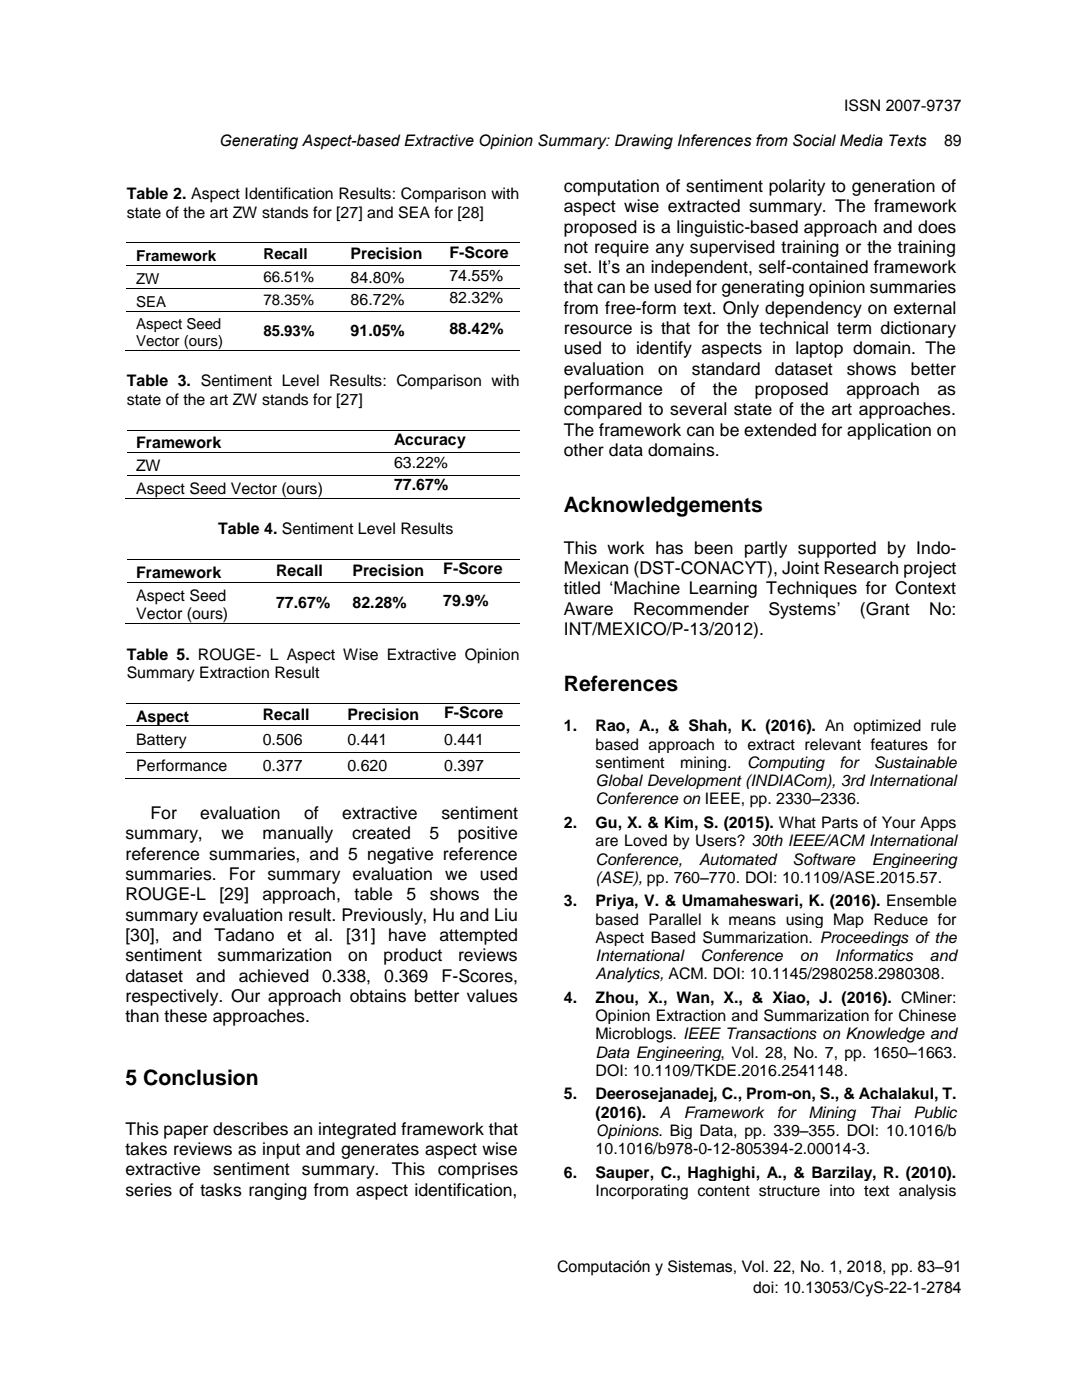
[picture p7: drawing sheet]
<svg xmlns="http://www.w3.org/2000/svg" width="216mm" height="279mm" viewBox="0 0 216 279" stroke-linecap="round" stroke-linejoin="round" font-family="sans-serif">
<defs><g id="words">
<g font-size="4.2">
<text x="112.5" y="102.1">Acknowledgements</text>
<text x="112.5" y="137.8">References</text>
<text x="25" y="216.5">5 Conclusion</text>
</g>
<g font-size="3.5">
<text x="112.5" y="38.3">computation of sentiment polarity to generation of</text>
<text x="112.5" y="42.3">aspect wise extracted summary. The framework</text>
<text x="112.5" y="46.4">proposed is a linguistic-based approach and does</text>
<text x="112.5" y="50.5">not require any supervised training or the training</text>
<text x="112.5" y="54.5">set. It’s an independent, self-contained framework</text>
<text x="112.5" y="58.6">that can be used for generating opinion summaries</text>
<text x="112.5" y="62.6">from free-form text. Only dependency on external</text>
<text x="112.5" y="66.7">resource is that for the technical term dictionary</text>
<text x="112.5" y="70.7">used to identify aspects in laptop domain. The</text>
<text x="112.5" y="74.8">evaluation</text>
<text x="131.4" y="74.8">on</text>
<text x="138" y="74.8">standard</text>
<text x="154.6" y="74.8">dataset</text>
<text x="169" y="74.8">shows</text>
<text x="181.8" y="74.8">better</text>
<text x="112.5" y="78.8">performance</text>
<text x="112.5" y="82.9">compared to several state of the art approaches.</text>
<text x="135.8" y="78.8">of</text>
<text x="142.3" y="78.8">the</text>
<text x="150.6" y="78.8">proposed</text>
<text x="168.9" y="78.8">approach</text>
<text x="187.1" y="78.8">as</text>
<text x="112.5" y="87">The framework can be extended for application on</text>
<text x="112.5" y="91">other data domains.</text>
<text x="112.5" y="110.5">This work has been partly supported by Indo-</text>
<text x="112.5" y="114.6">Mexican (DST-CONACYT), Joint Research project</text>
<text x="112.5" y="118.6">titled ‘Machine Learning Techniques for Context</text>
<text x="112.5" y="122.7">Aware</text>
<text x="126.3" y="122.7">Recommender</text>
<text x="153.3" y="122.7">Systems’</text>
<text x="171.6" y="122.7">(Grant</text>
<text x="185.4" y="122.7">No:</text>
<text x="112.5" y="126.8">INT/MEXICO/P-13/2012).</text>
<text x="25" y="167.5">summary,</text>
<text x="30" y="163.5">For</text>
<text x="40" y="163.5">evaluation</text>
<text x="44.2" y="167.5">we</text>
<text x="52.4" y="167.5">manually</text>
<text x="60.7" y="163.5">of</text>
<text x="68.3" y="163.5">extractive</text>
<text x="70.2" y="167.5">created</text>
<text x="85.7" y="167.5">5</text>
<text x="88.1" y="163.5">sentiment</text>
<text x="91.3" y="167.5">positive</text>
<text x="25" y="171.6">reference summaries, and 5 negative reference</text>
<text x="25" y="175.7">summaries. For summary evaluation we used</text>
<text x="25" y="179.7">ROUGE-L</text>
<text x="43.8" y="179.7">[29]</text>
<text x="52.4" y="179.7">approach,</text>
<text x="70.8" y="179.7">table</text>
<text x="81.1" y="179.7">5</text>
<text x="85.8" y="179.7">shows</text>
<text x="98.5" y="179.7">the</text>
<text x="25" y="183.8">summary evaluation result. Previously, Hu and Liu</text>
<text x="25" y="187.8">[30],</text>
<text x="25" y="191.9">sentiment</text>
<text x="34.4" y="187.8">and</text>
<text x="42.8" y="187.8">Tadano</text>
<text x="43.4" y="191.9">summarization</text>
<text x="57.3" y="187.8">et</text>
<text x="62.8" y="187.8">al.</text>
<text x="69.1" y="187.8">[31]</text>
<text x="69.5" y="191.9">on</text>
<text x="76.5" y="191.9">product</text>
<text x="77.5" y="187.8">have</text>
<text x="87.7" y="187.8">attempted</text>
<text x="91.4" y="191.9">reviews</text>
<text x="25" y="195.9">dataset</text>
<text x="39.2" y="195.9">and</text>
<text x="47.6" y="195.9">achieved</text>
<text x="64.3" y="195.9">0.338,</text>
<text x="76.6" y="195.9">0.369</text>
<text x="88.1" y="195.9">F-Scores,</text>
<text x="25" y="200">respectively. Our approach obtains better values</text>
<text x="25" y="204">than these approaches.</text>
<text x="25" y="226.5">This paper describes an integrated framework that</text>
<text x="25" y="230.5">takes reviews as input and generates aspect wise</text>
<text x="25" y="234.6">extractive sentiment summary.</text>
<text x="25" y="238.6">series of tasks ranging from aspect identification,</text>
<text x="78.2" y="234.6">This</text>
<text x="87.3" y="234.6">comprises</text>
</g>
<g font-size="3.2">
<text x="168.5" y="22.1">ISSN 2007-9737</text>
<text x="43.8" y="29.2">Generating Aspect-based Extractive Opinion Summary: Drawing Inferences from Social Media Texts</text>
<text x="188.4" y="29.2">89</text>
<text x="25.3" y="39.7">Table 2. Aspect Identification Results: Comparison with</text>
<text x="25.3" y="43.5">state of the art ZW stands for [27] and SEA for [28]</text>
<text x="70" y="51.8">Precision</text>
<text x="89.7" y="51.4">F-Score</text>
<text x="70" y="56.4">84.80%</text>
<text x="89.7" y="56">74.55%</text>
<text x="70" y="61">86.72%</text>
<text x="89.7" y="60.5">82.32%</text>
<text x="70" y="67">91.05%</text>
<text x="89.7" y="66.6">88.42%</text>
<text x="25.3" y="77.1">Table 3. Sentiment Level Results: Comparison with</text>
<text x="25.3" y="80.8">state of the art ZW stands for [27]</text>
<text x="27.2" y="89.5">Framework</text>
<text x="78.6" y="88.7">Accuracy</text>
<text x="27.2" y="94.1">ZW</text>
<text x="78.6" y="93.4">63.22%</text>
<text x="27.2" y="98.6">Aspect Seed Vector (ours)</text>
<text x="78.6" y="97.8">77.67%</text>
<text x="43.5" y="106.6">Table 4. Sentiment Level Results</text>
<text x="27.2" y="115.3">Framework</text>
<text x="27.2" y="119.9">Aspect Seed</text>
<text x="55.1" y="115">Recall</text>
<text x="70.3" y="115">Precision</text>
<text x="88.5" y="114.6">F-Score</text>
<text x="27.2" y="123.6">Vector (ours)</text>
<text x="55.1" y="121.4">77.67%</text>
<text x="70.3" y="121.4">82.28%</text>
<text x="88.5" y="121">79.9%</text>
<text x="25.3" y="131.6">Table 5. ROUGE- L Aspect Wise Extractive Opinion</text>
<text x="25.3" y="135.4">Summary Extraction Result</text>
<text x="27.2" y="144">Aspect</text>
<text x="52.4" y="143.7">Recall</text>
<text x="69.3" y="143.7">Precision</text>
<text x="88.6" y="143.3">F-Score</text>
<text x="27.2" y="148.6">Battery</text>
<text x="52.4" y="148.6">0.506</text>
<text x="69.3" y="148.6">0.441</text>
<text x="88.6" y="148.6">0.441</text>
<text x="112.5" y="145.9">1.</text>
<text x="118.9" y="145.9">Rao, A., &amp; Shah, K. (2016). An optimized rule</text>
<text x="118.9" y="149.6">based approach to extract relevant features for</text>
<text x="27.2" y="153.9">Performance</text>
<text x="52.4" y="153.9">0.377</text>
<text x="69.3" y="153.9">0.620</text>
<text x="88.6" y="153.9">0.397</text>
<text x="118.9" y="153.2">sentiment</text>
<text x="135.7" y="153.2">mining.</text>
<text x="149.1" y="153.2">Computing</text>
<text x="167.5" y="153.2">for</text>
<text x="174.3" y="153.2">Sustainable</text>
<text x="118.9" y="156.9">Global Development (INDIACom), 3rd International</text>
<text x="118.9" y="160.5">Conference on IEEE, pp. 2330–2336.</text>
<text x="112.5" y="165.2">2.</text>
<text x="118.9" y="165.2">Gu, X. &amp; Kim, S. (2015). What Parts of Your Apps</text>
<text x="118.9" y="168.9">are Loved by Users? 30th IEEE/ACM International</text>
<text x="118.9" y="172.5">Conference,</text>
<text x="139.5" y="172.5">Automated</text>
<text x="158.1" y="172.5">Software</text>
<text x="174" y="172.5">Engineering</text>
<text x="118.9" y="176.1">(ASE), pp. 760–770.</text>
<text x="148.7" y="176.1">DOI: 10.1109/ASE.2015.57.</text>
<text x="112.5" y="180.8">3.</text>
<text x="118.9" y="180.8">Priya, V. &amp; Umamaheswari, K. (2016). Ensemble</text>
<text x="118.9" y="184.6">based Parallel k means using Map Reduce for</text>
<text x="118.9" y="188.2">Aspect Based Summarization. Proceedings of the</text>
<text x="118.9" y="191.8">International</text>
<text x="139.8" y="191.8">Conference</text>
<text x="159.6" y="191.8">on</text>
<text x="166.6" y="191.8">Informatics</text>
<text x="185.6" y="191.8">and</text>
<text x="118.9" y="195.4">Analytics, ACM.</text>
<text x="142.2" y="195.4">DOI: 10.1145/2980258.2980308.</text>
<text x="112.5" y="200.1">4.</text>
<text x="118.9" y="200.1">Zhou, X., Wan, X., &amp; Xiao, J. (2016). CMiner:</text>
<text x="118.9" y="203.8">Opinion Extraction and Summarization for Chinese</text>
<text x="118.9" y="207.4">Microblogs. IEEE Transactions on Knowledge and</text>
<text x="118.9" y="211.1">Data Engineering, Vol. 28, No. 7, pp. 1650–1663.</text>
<text x="118.9" y="214.7">DOI: 10.1109/TKDE.2016.2541148.</text>
<text x="112.5" y="219.4">5.</text>
<text x="118.9" y="219.4">Deerosejanadej, C., Prom-on, S., &amp; Achalakul, T.</text>
<text x="118.9" y="223">(2016).</text>
<text x="118.9" y="226.7">Opinions. Big Data, pp. 339–355. DOI: 10.1016/b</text>
<text x="131.6" y="223">A</text>
<text x="136.4" y="223">Framework</text>
<text x="155" y="223">for</text>
<text x="161.3" y="223">Mining</text>
<text x="173.4" y="223">Thai</text>
<text x="182.3" y="223">Public</text>
<text x="118.9" y="230.4">10.1016/b978-0-12-805394-2.00014-3.</text>
<text x="112.5" y="235">6.</text>
<text x="118.9" y="235">Sauper, C., Haghighi, A., &amp; Barzilay, R. (2010).</text>
<text x="118.9" y="238.8">Incorporating content structure into text analysis</text>
<text x="111.1" y="253.8">Computación y Sistemas, Vol. 22, No. 1, 2018, pp. 83–91</text>
<text x="150.3" y="258">doi: 10.13053/CyS-22-1-2784</text>
</g>
<g font-size="3">
<text x="27.2" y="52.1">Framework</text>
<text x="52.6" y="51.8">Recall</text>
<text x="27.2" y="56.7">ZW</text>
<text x="52.6" y="56.3">66.51%</text>
<text x="27.2" y="61.2">SEA</text>
<text x="27.2" y="65.6">Aspect Seed</text>
<text x="52.6" y="60.8">78.35%</text>
<text x="27.2" y="69.1">Vector (ours)</text>
<text x="52.6" y="67">85.93%</text>
</g>
</g></defs>
<g fill="none" stroke="#000" stroke-width=".2">
<path d="M25.3 48.5h25.4M25.3 53h25.4M25.3 57.5h25.4M50.8 48.5h17.2M50.8 53h17.2M50.8 57.5h17.2M68.2 48.5h19.6M68.2 53h19.6M68.2 57.5h19.6M87.9 48.5h15.8M87.9 53h15.8M87.9 57.5h15.8"/>
<path d="M25 69.9h78.7M25.3 62.1h25.4M50.8 62.1h17.2M68.2 62.1h19.6M87.9 62.1h15.8M25 99.4h78.7M25.3 85.8h51.4M25.3 90.4h51.4M25.3 94.9h51.4M76.9 85.8h26.8M76.9 90.4h26.8M76.9 94.9h26.8"/>
<path d="M25.3 111.7h27.9M25.3 116.2h27.9M53.3 111.7h15.1M53.3 116.2h15.1M68.6 111.7h17.9M68.6 116.2h17.9M86.7 111.7h17M86.7 116.2h17M25 124.4h78.7M25 155.4h78.7M25.3 140.4h25.2M25.3 144.9h25.2"/>
<path d="M25.3 150.1h25.2M50.7 140.4h16.7M50.7 144.9h16.7M50.7 150.1h16.7M67.6 140.4h19.1M67.6 144.9h19.1M67.6 150.1h19.1M86.9 140.4h16.8M86.9 144.9h16.8M86.9 150.1h16.8"/>
</g>
<g fill="#000">
<path d="M50.7 48.4h.1v.2h-.1z" fill-rule="evenodd"/>
<path d="M50.7 52.9h.1v.2h-.1z" fill-rule="evenodd"/>
<path d="M50.7 57.5h.1v.1h-.1z" fill-rule="evenodd"/>
<path d="M68 48.4h.2v.2h-.2z" fill-rule="evenodd"/>
<path d="M68 52.9h.2v.2h-.2z" fill-rule="evenodd"/>
<path d="M68 57.5h.2v.1h-.2z" fill-rule="evenodd"/>
<path d="M87.8 48.4h.1v.2h-.1z" fill-rule="evenodd"/>
<path d="M87.8 52.9h.1v.2h-.1z" fill-rule="evenodd"/>
<path d="M87.8 57.5h.1v.1h-.1z" fill-rule="evenodd"/>
<path d="M50.4 69.8h.2v.1h-.2z" fill-rule="evenodd"/>
<path d="M50.7 62h.1v.2h-.1z" fill-rule="evenodd"/>
<path d="M67.8 69.8h.2v.1h-.2z" fill-rule="evenodd"/>
<path d="M68 62h.2v.2h-.2z" fill-rule="evenodd"/>
<path d="M87.5 69.8h.2v.1h-.2z" fill-rule="evenodd"/>
<path d="M87.8 62h.1v.2h-.1z" fill-rule="evenodd"/>
<path d="M76.5 99.3h.1v.2h-.1z" fill-rule="evenodd"/>
<path d="M76.7 85.7h.2v.2h-.2z" fill-rule="evenodd"/>
<path d="M76.7 90.3h.2v.1h-.2z" fill-rule="evenodd"/>
<path d="M76.7 94.8h.2v.2h-.2z" fill-rule="evenodd"/>
<path d="M53.2 111.6h.1v.2h-.1z" fill-rule="evenodd"/>
<path d="M53.2 116.1h.1v.2h-.1z" fill-rule="evenodd"/>
<path d="M68.4 111.6h.2v.2h-.2z" fill-rule="evenodd"/>
<path d="M68.4 116.1h.2v.2h-.2z" fill-rule="evenodd"/>
<path d="M86.5 111.6h.2v.2h-.2z" fill-rule="evenodd"/>
<path d="M86.5 116.1h.2v.2h-.2z" fill-rule="evenodd"/>
<path d="M52.9 124.4h.2v.1h-.2z" fill-rule="evenodd"/>
<path d="M68.2 124.4h.1v.1h-.1z" fill-rule="evenodd"/>
<path d="M86.3 124.4h.2v.1h-.2z" fill-rule="evenodd"/>
<path d="M50.3 155.3h.1v.2h-.1z" fill-rule="evenodd"/>
<path d="M50.5 140.3h.2v.1h-.2z" fill-rule="evenodd"/>
<path d="M50.5 144.8h.2v.2h-.2z" fill-rule="evenodd"/>
<path d="M50.5 150h.2v.2h-.2z" fill-rule="evenodd"/>
<path d="M67.1 155.3h.2v.2h-.2z" fill-rule="evenodd"/>
<path d="M67.4 140.3h.2v.1h-.2z" fill-rule="evenodd"/>
<path d="M67.4 144.8h.2v.2h-.2z" fill-rule="evenodd"/>
<path d="M67.4 150h.2v.2h-.2z" fill-rule="evenodd"/>
<path d="M86.5 155.3h.1v.2h-.1z" fill-rule="evenodd"/>
<path d="M86.7 140.3h.2v.1h-.2z" fill-rule="evenodd"/>
<path d="M86.7 144.8h.2v.2h-.2z" fill-rule="evenodd"/>
<path d="M86.7 150h.2v.2h-.2z" fill-rule="evenodd"/>
</g>
<use href="#words"/>
</svg>
